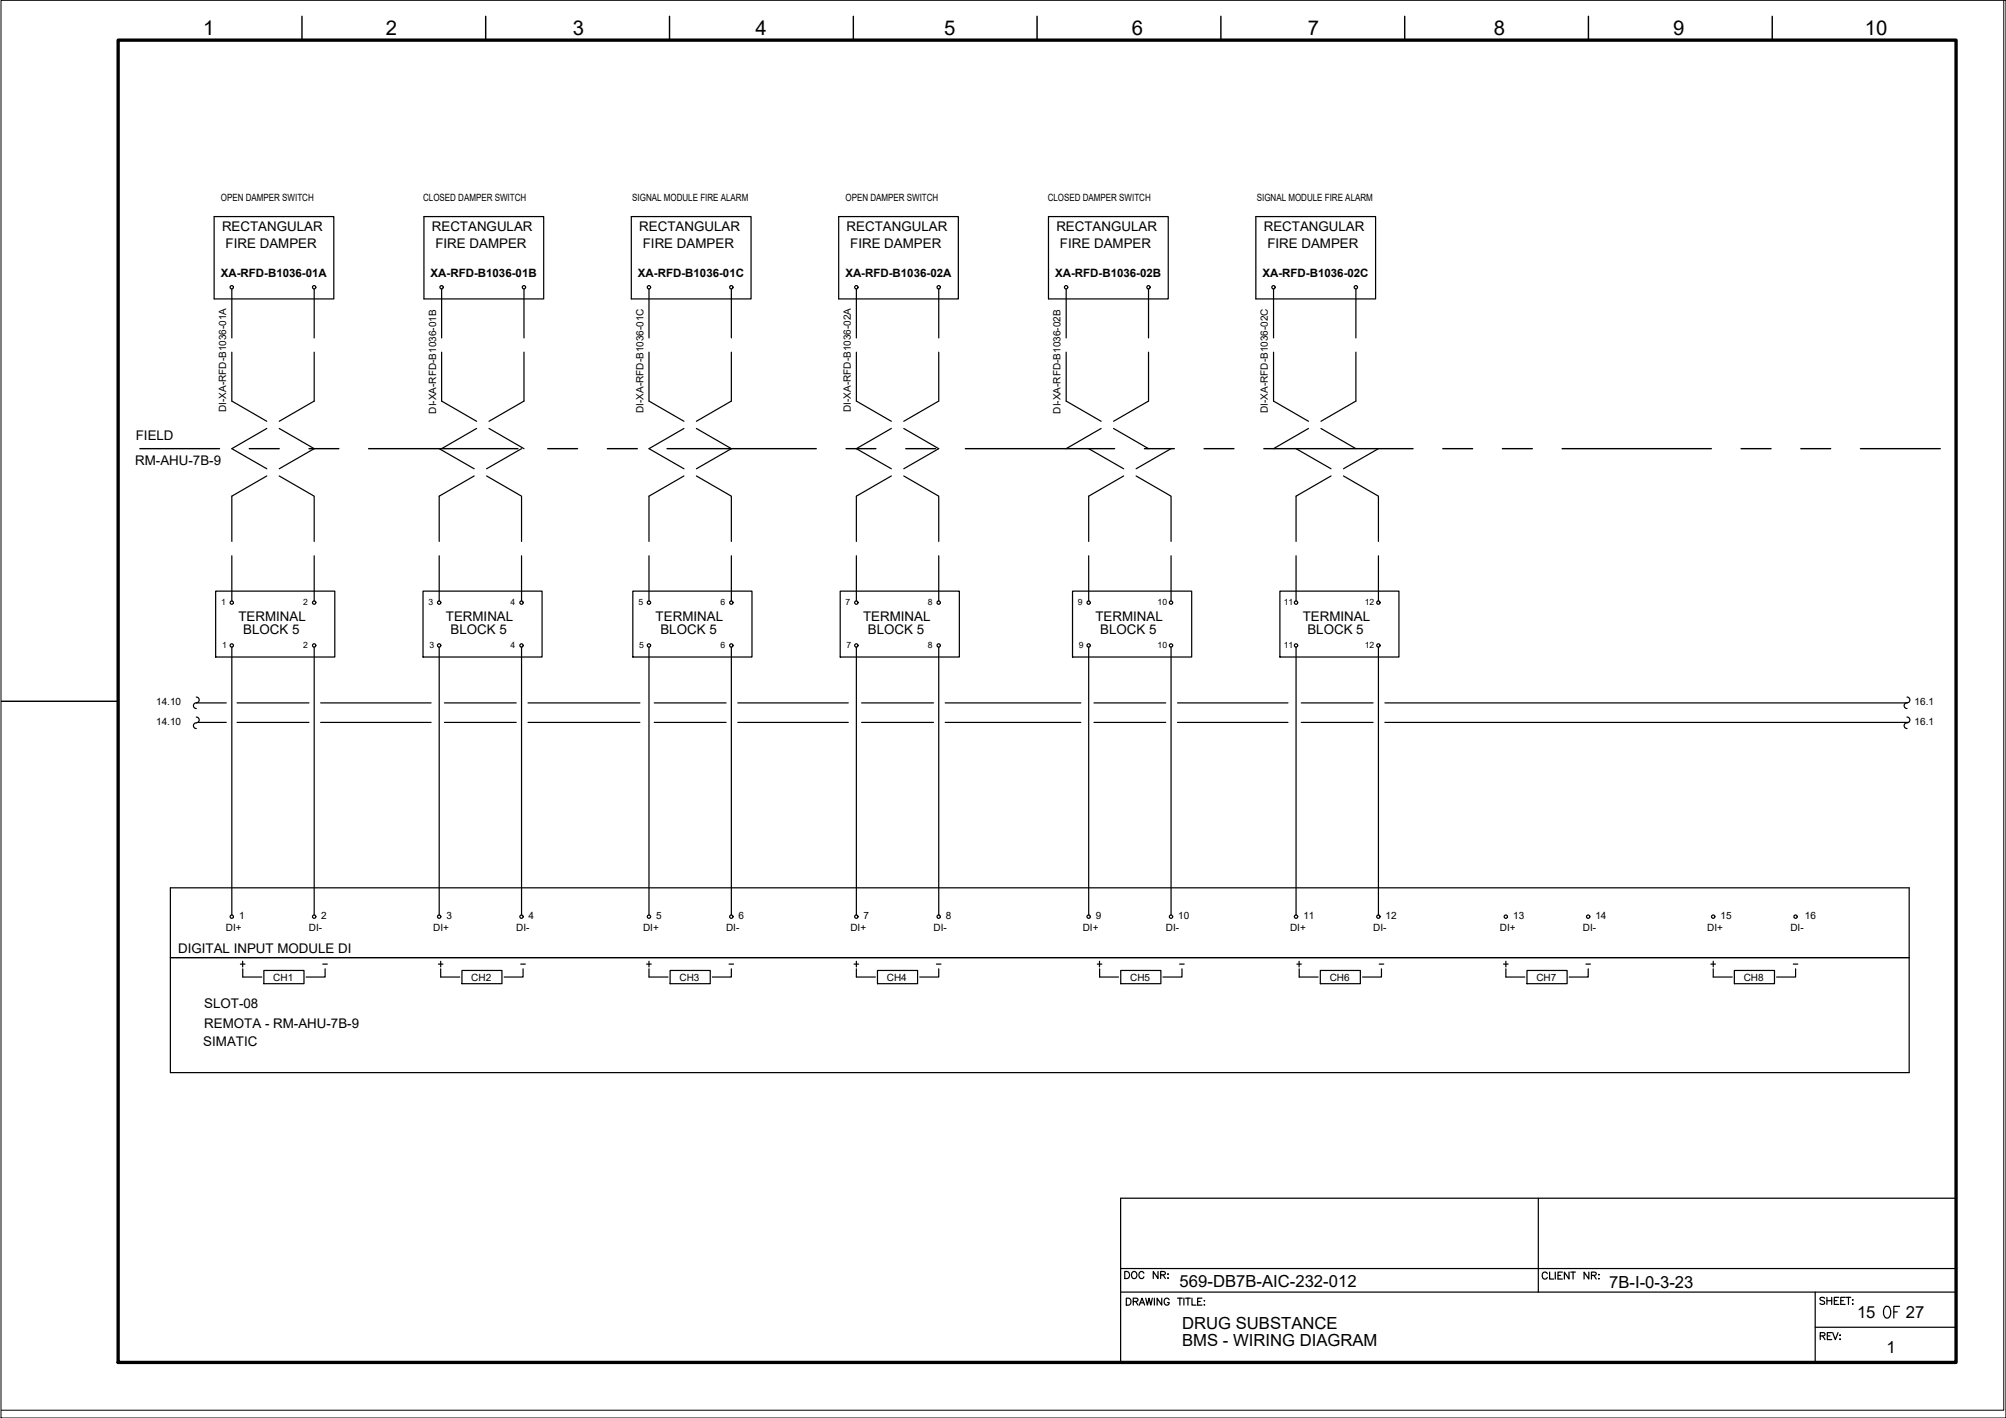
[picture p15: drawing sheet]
<svg xmlns="http://www.w3.org/2000/svg" width="420mm" height="297mm" viewBox="0 0 420 297" stroke-linecap="round" stroke-linejoin="round" font-family="sans-serif">
<defs><g id="words">
<text font-size="5.7" x="393.7" y="277.3">OF</text>
<g font-size="4.3">
<text x="42.5" y="7.4">1</text>
<text x="80.8" y="7.4">2</text>
<text x="120" y="7.4">3</text>
<text x="158.3" y="7.4">4</text>
<text x="197.7" y="7.4">5</text>
<text x="237.1" y="7.4">6</text>
<text x="273.9" y="7.4">7</text>
<text x="312.9" y="7.4">8</text>
<text x="350.5" y="7.4">9</text>
<text x="390.6" y="7.4">10</text>
</g>
<g font-size="3.5">
<text x="247.1" y="269.6">569-DB7B-AIC-232-012</text>
<text x="337" y="269.8">7B-I-0-3-23</text>
<text x="247.6" y="278.5">DRUG SUBSTANCE</text>
<text x="389" y="276">15</text>
<text x="399.2" y="276">27</text>
<text x="247.6" y="282.1">BMS - WIRING DIAGRAM</text>
<text x="395.1" y="283.4">1</text>
</g>
<g font-size="2.8">
<text x="46.5" y="48.3">RECTANGULAR</text>
<text x="47.3" y="51.9">FIRE DAMPER</text>
<text x="90.4" y="48.3">RECTANGULAR</text>
<text x="91.2" y="51.9">FIRE DAMPER</text>
<text x="133.9" y="48.3">RECTANGULAR</text>
<text x="134.6" y="51.9">FIRE DAMPER</text>
<text x="177.3" y="48.3">RECTANGULAR</text>
<text x="178.1" y="51.9">FIRE DAMPER</text>
<text x="221.3" y="48.3">RECTANGULAR</text>
<text x="222" y="51.9">FIRE DAMPER</text>
<text x="264.7" y="48.3">RECTANGULAR</text>
<text x="265.5" y="51.9">FIRE DAMPER</text>
<text x="28.4" y="92.3">FIELD</text>
<text x="28.3" y="97.4">RM-AHU-7B-9</text>
<text x="50" y="130">TERMINAL</text>
<text x="93.4" y="130">TERMINAL</text>
<text x="137.3" y="130">TERMINAL</text>
<text x="180.8" y="130">TERMINAL</text>
<text x="229.4" y="130">TERMINAL</text>
<text x="272.9" y="130">TERMINAL</text>
<text x="50.9" y="132.9">BLOCK 5</text>
<text x="94.4" y="132.9">BLOCK 5</text>
<text x="138.3" y="132.9">BLOCK 5</text>
<text x="181.8" y="132.9">BLOCK 5</text>
<text x="230.4" y="132.9">BLOCK 5</text>
<text x="273.8" y="132.9">BLOCK 5</text>
<text x="37.3" y="199.7">DIGITAL INPUT MODULE DI</text>
<text x="42.8" y="211.1">SLOT-08</text>
<text x="42.8" y="215.3">REMOTA - RM-AHU-7B-9</text>
<text x="42.6" y="219.1">SIMATIC</text>
</g>
<g font-size="2.6">
<text x="66.7" y="203.2">-</text>
<text x="108.3" y="203.2">-</text>
<text x="151.7" y="203.2">-</text>
<text x="195.1" y="203.2">-</text>
<text x="246.2" y="203.2">-</text>
<text x="287.9" y="203.2">-</text>
<text x="331.3" y="203.2">-</text>
<text x="374.6" y="203.2">-</text>
</g>
<g font-size="2.4">
<text x="46.2" y="58.1">XA-RFD-B1036-01A</text>
<text x="90.2" y="58.1">XA-RFD-B1036-01B</text>
<text x="133.6" y="58.1">XA-RFD-B1036-01C</text>
<text x="177.1" y="58.1">XA-RFD-B1036-02A</text>
<text x="221" y="58.1">XA-RFD-B1036-02B</text>
<text x="264.4" y="58.1">XA-RFD-B1036-02C</text>
</g>
<g font-size="2.1">
<text x="46.3" y="42">OPEN DAMPER SWITCH</text>
<text x="88.6" y="42">CLOSED DAMPER SWITCH</text>
<text x="132.4" y="42">SIGNAL MODULE FIRE ALARM</text>
<text x="177.1" y="42">OPEN DAMPER SWITCH</text>
<text x="219.4" y="42">CLOSED DAMPER SWITCH</text>
<text x="263.2" y="42">SIGNAL MODULE FIRE ALARM</text>
<text x="47.4" y="86.3" transform="rotate(-90 47.4 86.3)">DI-XA-RFD-B1036-01A</text>
<text x="91.3" y="86.6" transform="rotate(-90 91.3 86.6)">DI-XA-RFD-B1036-01B</text>
<text x="134.8" y="86.5" transform="rotate(-90 134.8 86.5)">DI-XA-RFD-B1036-01C</text>
<text x="178.2" y="86.3" transform="rotate(-90 178.2 86.3)">DI-XA-RFD-B1036-02A</text>
<text x="222.1" y="86.6" transform="rotate(-90 222.1 86.6)">DI-XA-RFD-B1036-02B</text>
<text x="265.6" y="86.5" transform="rotate(-90 265.6 86.5)">DI-XA-RFD-B1036-02C</text>
<text x="32.7" y="147.8">14.10</text>
<text x="401" y="147.8">16.1</text>
<text x="32.7" y="152">14.10</text>
<text x="401" y="152">16.1</text>
<text x="47.3" y="195">DI+</text>
<text x="50.1" y="192.5">1</text>
<text x="64.7" y="195">DI-</text>
<text x="67.3" y="192.5">2</text>
<text x="90.7" y="195">DI+</text>
<text x="93.5" y="192.5">3</text>
<text x="108.1" y="195">DI-</text>
<text x="110.7" y="192.5">4</text>
<text x="134.7" y="195">DI+</text>
<text x="137.5" y="192.5">5</text>
<text x="152.1" y="195">DI-</text>
<text x="154.7" y="192.5">6</text>
<text x="178.1" y="195">DI+</text>
<text x="180.9" y="192.5">7</text>
<text x="195.5" y="195">DI-</text>
<text x="198.1" y="192.5">8</text>
<text x="226.8" y="195">DI+</text>
<text x="229.6" y="192.5">9</text>
<text x="244.2" y="195">DI-</text>
<text x="246.8" y="192.5">10</text>
<text x="270.2" y="195">DI+</text>
<text x="273" y="192.5">11</text>
<text x="287.6" y="195">DI-</text>
<text x="290.2" y="192.5">12</text>
<text x="314.2" y="195">DI+</text>
<text x="316.9" y="192.5">13</text>
<text x="331.6" y="195">DI-</text>
<text x="334.2" y="192.5">14</text>
<text x="357.6" y="195">DI+</text>
<text x="360.4" y="192.5">15</text>
<text x="375" y="195">DI-</text>
<text x="378.1" y="192.5">16</text>
<text x="57.2" y="205.5">CH1</text>
<text x="98.7" y="205.5">CH2</text>
<text x="142.3" y="205.5">CH3</text>
<text x="185.8" y="205.5">CH4</text>
<text x="236.7" y="205.5">CH5</text>
<text x="278.5" y="205.5">CH6</text>
<text x="321.8" y="205.5">CH7</text>
<text x="365.2" y="205.5">CH8</text>
</g>
<g font-size="1.8">
<text x="46.3" y="126.8">1</text>
<text x="63.5" y="126.8">2</text>
<text x="89.7" y="126.8">3</text>
<text x="106.9" y="126.8">4</text>
<text x="133.7" y="126.8">5</text>
<text x="150.9" y="126.8">6</text>
<text x="177.1" y="126.8">7</text>
<text x="194.3" y="126.8">8</text>
<text x="225.8" y="126.8">9</text>
<text x="242.5" y="126.8">10</text>
<text x="268.9" y="126.8">11</text>
<text x="285.9" y="126.8">12</text>
<text x="46.5" y="135.7">1</text>
<text x="63.5" y="135.7">2</text>
<text x="89.9" y="135.7">3</text>
<text x="106.9" y="135.7">4</text>
<text x="133.9" y="135.7">5</text>
<text x="150.9" y="135.7">6</text>
<text x="177.3" y="135.7">7</text>
<text x="194.3" y="135.7">8</text>
<text x="226" y="135.7">9</text>
<text x="242.5" y="135.7">10</text>
<text x="268.9" y="135.7">11</text>
<text x="285.9" y="135.7">12</text>
</g>
</g></defs>
<!-- layer: G-TTLB-TTLB -->
<path d="M24.7 8.4h385v277h-385z" fill="none" stroke="#000" stroke-width=".7"/>
<!-- layer: G-TTLB-OTLN -->
<path d="M419.7 .1v295.3h-419.5" fill="none" stroke="#000" stroke-width=".21"/>
<!-- layer: G-TTLB-INDX -->
<path d="M63.2 3.4v5M101.7 3.4v5M140.2 3.4v5M178.7 3.4v5M217.2 3.4v5M255.7 3.4v5M294.2 3.4v5M332.7 3.4v5M371.2 3.4v5M.2 146.9h24.5" fill="none" stroke="#000" stroke-width=".3"/>
<!-- layer: LGSP IA4$0$LG_PLOT -->
<path d="M322.2 251v19.7M234.7 265.7h175M234.7 270.7h175M380.2 278h29.5M380.2 270.7v14.7M234.7 285.4h175" fill="none" stroke="#000" stroke-width=".25"/>
<!-- layer: LG_PLOT -->
<g fill="none" stroke="#000" stroke-width=".25">
<path d="M409.7 251h-175v34.4M235.6 266.3h.5a.78 .78 0 0 1 .5 .8 .78 .78 0 0 1-.5 .7h-.5zM235.9 271.9h.5a.78 .78 0 0 1 .5 .8 .78 .78 0 0 1-.5 .7h-.5zM237.1 266.6a.68 .68 0 0 1 1 .1 .68 .68 0 0 1-.1 .9 .68 .68 0 0 1-1-.1 .68 .68 0 0 1 .1-.9zM237.4 272.6l.8-.1 .2-.3-.4-.3h-.6v1.5M237.9 272.6l.5 .8M238.6 273.4l.6-1.5 .6 1.5M238.8 272.9h.7M239.6 266.7a.53 .53 0 0 0-.6-.4 .53 .53 0 0 0-.5 .6 .6 .6 0 0 0 .2 .8 .6 .6 0 0 0 .8-.1l.1-.1M240 271.9l.3 1.5 .4-1.5 .3 1.5 .4-1.5M241.8 271.9v1.5M242.5 266.3v1.5l-.9-1.5v1.5"/>
<path d="M243.1 267.1l.8-.1 .2-.4-.4-.3h-.6v1.5M243.3 271.9v1.5l-.9-1.5v1.5M243.6 267.1l.5 .7M244.6 266.9h.1zM244.6 267.7v.1zM244.9 272.3a.53 .53 0 0 0-.6-.4 .53 .53 0 0 0-.5 .6v.3a.52 .52 0 0 0 .6 .6 .52 .52 0 0 0 .5-.6h-.4M246.6 271.9h1M247.1 271.9v1.5M248 271.9v1.5M248.3 271.9h1M248.8 271.9v1.5M249.7 271.9v1.5h.8"/>
<path d="M250.8 272.6h.6M251.8 271.9h-1v1.5h1M252.2 272.5h.1zM252.2 273.3h.1zM324.1 266.8a.55 .55 0 0 0-.6-.3 .55 .55 0 0 0-.5 .5v.4a.55 .55 0 0 0 .5 .5 .55 .55 0 0 0 .6-.3M324.6 266.5v1.4h.8M325.8 266.5v1.4M326.3 267.2h.6M327.2 266.5h-.9v1.4h.9M328.6 266.5v1.4l-.9-1.4v1.4M329 266.5h1M329.5 266.5v1.4"/>
<path d="M332.8 266.5v1.4l-1-1.4v1.4M333.3 267.2l.9-.1 .1-.2v-.3l-1-.1v1.4M333.8 267.2l.5 .7M334.8 267h.2zM334.8 267.9h.2zM381.3 279.9l.8-.1 .1-.4-.3-.2h-.6v1.4M381.7 279.9l.5 .7M382.2 272l-.4-.2-.6 .2 .1 .3 .8 .4 .1 .3a.63 .63 0 0 1-1 0M382.7 271.8v1.4M382.7 272.5h.9M382.7 279.9h.6M383.6 279.2h-.9v1.4h.9"/>
<path d="M383.6 271.8v1.4M383.9 279.2l.5 1.4 .6-1.4M384.2 272.5h.6M385.1 271.8h-.9v1.4h.9M385.3 279.7h.2zM385.6 272.5h.5M386.5 271.8h-.9v1.4h.9M386.7 271.8h.9M387.2 271.8v1.4M388 273.2h.1zM388.1 272.3v.1zM385.3 280.6h.2z"/>
</g>
<!-- layer: I_LIMIT_LINE -->
<g fill="none" stroke="#000" stroke-width=".3">
<path d="M29.3 94h16.7M52.2 94h6.3M64.7 94h6.3M77.2 94h31.3M114.7 94h6.3M127.2 94h6.3M139.7 94h31.3M177.2 94h6.3M189.7 94h6.3M202.2 94h31.2M239.7 94h6.3M252.2 94h6.2"/>
<path d="M264.7 94h31.3M302.2 94h6.2M314.7 94h6.3M327.2 94h31.2M364.7 94h6.2M377.2 94h6.2M389.7 94h16.7"/>
</g>
<!-- layer: 0 -->
<g fill="none" stroke="#000" stroke-width=".25">
<path d="M41.1 147.2h6.3M41.4 151.3h6M49.7 147.2h15M49.7 151.3h15M67.2 147.2h23.1M67.2 151.3h23.1M93.1 147.2h15M93.1 151.3h15M110.6 147.2h23.4M110.6 151.3h23.4M137 147.2h15.1M137 151.3h15.1"/>
<path d="M154.5 147.2h23.2M154.5 151.3h23.2M180.5 147.2h15M180.5 151.3h15M198 147.2h28.4M198 151.3h28.4M229.1 147.2h15.1M229.1 151.3h15.1M246.6 147.2h23.2M246.6 151.3h23.2M272.6 147.2h15M272.6 151.3h15"/>
<path d="M290.1 147.2h109.3M290.1 151.3h109.7M399.9 186v38.7"/>
</g>
<!-- layer: I_DATA -->
<g fill="none" stroke="#000" stroke-width=".25">
<path d="M44.9 45.4h25v17.2h-25zM88.8 45.4h25.1v17.2h-25.1zM132.2 45.4h25.1v17.2h-25.1zM175.7 45.4h25v17.2h-25zM219.6 45.4h25.1v17.2h-25.1zM263 45.4h25.1v17.2h-25.1zM45.2 123.8h24.9v13.8h-24.9zM88.6 123.8h24.9v13.8h-24.9zM132.5 123.8h25v13.8h-25zM176 123.8h24.9v13.8h-24.9zM224.6 123.8h25v13.8h-25zM268.1 123.8h24.9v13.8h-24.9z"/>
<path d="M399.9 186h-364.2v38.7h364.2M35.7 200.6h364.2M50.4 202h.9M50.8 201.4v1.2M50.8 203v1.7h4M55.3 203.3h8.4v2.8h-8.4zM68.1 203v1.7h-4M91.8 202h1M92.3 203v1.7h4M92.3 201.4v1.2M96.8 203.3h8.3v2.8h-8.3zM109.6 203v1.7h-4"/>
<path d="M135.4 202h1M135.9 203v1.7h4M135.9 201.4v1.2M140.4 203.3h8.4v2.8h-8.4zM153.2 203v1.7h-4M178.9 202h.9M179.4 203v1.7h3.9M179.4 201.4v1.2M183.8 203.3h8.4v2.8h-8.4zM196.6 203v1.7h-4M229.8 202h1M230.3 201.4v1.2"/>
<path d="M230.3 203v1.7h4M234.7 203.3h8.4v2.8h-8.4zM247.6 203v1.7h-4M271.6 202h1M272.1 201.4v1.2M272.1 203v1.7h4M276.5 203.3h8.4v2.8h-8.4zM289.3 203v1.7h-3.9M314.9 202h1M315.4 203v1.7h4M315.4 201.4v1.2M319.8 203.3h8.4v2.8h-8.4z"/>
<path d="M332.7 203v1.7h-4M358.4 202h.9M358.8 203v1.7h4M358.8 201.4v1.2M363.3 203.3h8.4v2.8h-8.4zM376.1 203v1.7h-4"/>
<circle cx="48.5" cy="60.2" r=".35"/>
<circle cx="65.8" cy="60.2" r=".35"/>
<circle cx="92.5" cy="60.2" r=".35"/>
<circle cx="109.7" cy="60.2" r=".35"/>
<circle cx="135.9" cy="60.2" r=".35"/>
<circle cx="153.2" cy="60.2" r=".35"/>
<circle cx="179.4" cy="60.2" r=".35"/>
<circle cx="196.6" cy="60.2" r=".35"/>
<circle cx="223.3" cy="60.2" r=".35"/>
<circle cx="240.5" cy="60.2" r=".35"/>
<circle cx="266.7" cy="60.2" r=".35"/>
<circle cx="284" cy="60.2" r=".35"/>
<circle cx="48.5" cy="135.2" r=".35"/>
<circle cx="48.5" cy="126.2" r=".35"/>
<circle cx="65.8" cy="126.2" r=".35"/>
<circle cx="65.8" cy="135.2" r=".35"/>
<circle cx="92" cy="126.2" r=".35"/>
<circle cx="92" cy="135.2" r=".35"/>
<circle cx="109.2" cy="135.2" r=".35"/>
<circle cx="109.2" cy="126.2" r=".35"/>
<circle cx="135.9" cy="126.2" r=".35"/>
<circle cx="135.9" cy="135.2" r=".35"/>
<circle cx="153.2" cy="135.2" r=".35"/>
<circle cx="153.2" cy="126.2" r=".35"/>
<circle cx="179.4" cy="126.2" r=".35"/>
<circle cx="179.4" cy="135.2" r=".35"/>
<circle cx="196.6" cy="135.2" r=".35"/>
<circle cx="196.6" cy="126.2" r=".35"/>
<circle cx="228" cy="135.2" r=".35"/>
<circle cx="228" cy="126.2" r=".35"/>
<circle cx="245.3" cy="135.2" r=".35"/>
<circle cx="245.3" cy="126.2" r=".35"/>
<circle cx="271.5" cy="135.2" r=".35"/>
<circle cx="271.5" cy="126.2" r=".35"/>
<circle cx="288.7" cy="135.2" r=".35"/>
<circle cx="288.7" cy="126.2" r=".35"/>
<circle cx="48.5" cy="192" r=".35"/>
<circle cx="65.8" cy="192" r=".35"/>
<circle cx="92" cy="192" r=".35"/>
<circle cx="109.2" cy="192" r=".35"/>
<circle cx="135.9" cy="192" r=".35"/>
<circle cx="153.2" cy="192" r=".35"/>
<circle cx="179.4" cy="192" r=".35"/>
<circle cx="196.6" cy="192" r=".35"/>
<circle cx="228" cy="192" r=".35"/>
<circle cx="245.3" cy="192" r=".35"/>
<circle cx="271.5" cy="192" r=".35"/>
<circle cx="288.7" cy="192" r=".35"/>
<circle cx="315.4" cy="192" r=".35"/>
<circle cx="332.6" cy="192" r=".35"/>
<circle cx="358.8" cy="192" r=".35"/>
<circle cx="376.1" cy="192" r=".35"/>
</g>
<!-- layer: I_TABS -->
<g fill="none" stroke="#000" stroke-width=".25">
<path d="M48.6 60.5v10.3M48.6 73.8v10.2l7.3 4.3M65.8 60.5v10.3M65.8 73.8v10.2l-7.3 4.3M92.5 60.5v10.3M92.5 73.8v10.2l7.3 4.3M109.7 60.5v10.3M109.7 73.8v10.2l-7.3 4.3M135.9 60.5v10.3M135.9 73.8v10.2l7.4 4.3M153.2 60.5v10.3M153.2 73.8v10.2l-7.3 4.3"/>
<path d="M179.4 60.5v10.3M179.4 73.8v10.2l7.3 4.3M196.6 60.5v10.3M196.6 73.8v10.2l-7.3 4.3M223.3 60.5v10.3M223.3 73.8v10.2l7.3 4.3M240.6 60.5v10.3M240.6 73.8v10.2l-7.4 4.3M266.7 60.5v10.3M266.7 73.8v10.2l7.4 4.3M284 60.5v10.3M284 73.8v10.2l-7.3 4.3"/>
<path d="M55.9 99.7l-7.3 4.2v9.5M55.9 89.8l-7.3 4.2 7.3 4.2M58.5 99.7l7.3 4.2v9.5M58.5 89.8l7.3 4.2-7.3 4.2M92 94l7.3 4.2M99.3 99.7l-7.3 4.2v9.5M99.8 89.8l-7.3 4.2M101.9 99.7l7.3 4.2v9.5M102.4 89.8l7.3 4.2M109.2 94l-7.3 4.2M143.3 99.7l-7.4 4.2v9.5M143.3 89.8l-7.4 4.2 7.4 4.2"/>
<path d="M145.9 99.7l7.3 4.2v9.5M145.9 89.8l7.3 4.2-7.3 4.2M186.7 99.7l-7.3 4.2v9.5M186.7 89.8l-7.3 4.2 7.3 4.2M189.3 99.7l7.3 4.2v9.5M189.3 89.8l7.3 4.2-7.3 4.2M228 94l7.4 4.2M230.6 89.8l-7.3 4.2M233.2 89.8l7.4 4.2M235.4 99.7l-7.4 4.2v9.5M238 99.7l7.3 4.2v9.5M245.3 94l-7.3 4.2"/>
<path d="M271.5 94l7.3 4.2M274.1 89.8l-7.4 4.2M276.7 89.8l7.3 4.2M278.8 99.7l-7.3 4.2v9.5M281.4 99.7l7.3 4.2v9.5M288.7 94l-7.3 4.2M48.6 116.4v9.5M65.8 116.4v9.5M92 116.4v9.5M109.2 116.4v9.5M135.9 116.4v9.5M153.2 116.4v9.5"/>
<path d="M179.4 116.4v9.5M196.6 116.4v9.5M228 116.4v9.5M245.3 116.4v9.5M271.5 116.4v9.5M288.7 116.4v9.5M48.6 135.6v56.1M65.8 135.6v56.1M92 135.6v56.1M109.2 135.6v56.1M135.9 135.6v56.1M153.2 135.6v56.1"/>
<path d="M179.4 135.6v56.1M196.6 135.6v56.1M228 135.6v56.1M245.3 135.6v56.1M271.5 135.6v56.1M288.7 135.6v56.1M41.1 146a.64 .64 0 0 1 .6 .8 .64 .64 0 0 1-.8 .5 .6 .6 0 0 0-.4 .6 .6 .6 0 0 0 .6 .5M41.1 150.2a.64 .64 0 0 1 .6 .8 .64 .64 0 0 1-.8 .5 .6 .6 0 0 0-.4 .6 .6 .6 0 0 0 .6 .5M399.4 146a.64 .64 0 0 1 .6 .8 .64 .64 0 0 1-.8 .5 .6 .6 0 0 0-.4 .6 .6 .6 0 0 0 .6 .5M399.4 150.2a.64 .64 0 0 1 .6 .8 .64 .64 0 0 1-.8 .5 .6 .6 0 0 0-.4 .6 .6 .6 0 0 0 .6 .5"/>
</g>
<!-- layer: 0 -->
<path d="M.2 .1h419.9v296.9h-419.9z" fill="none" stroke="#000" stroke-width=".21"/>
<use href="#words"/>
</svg>
